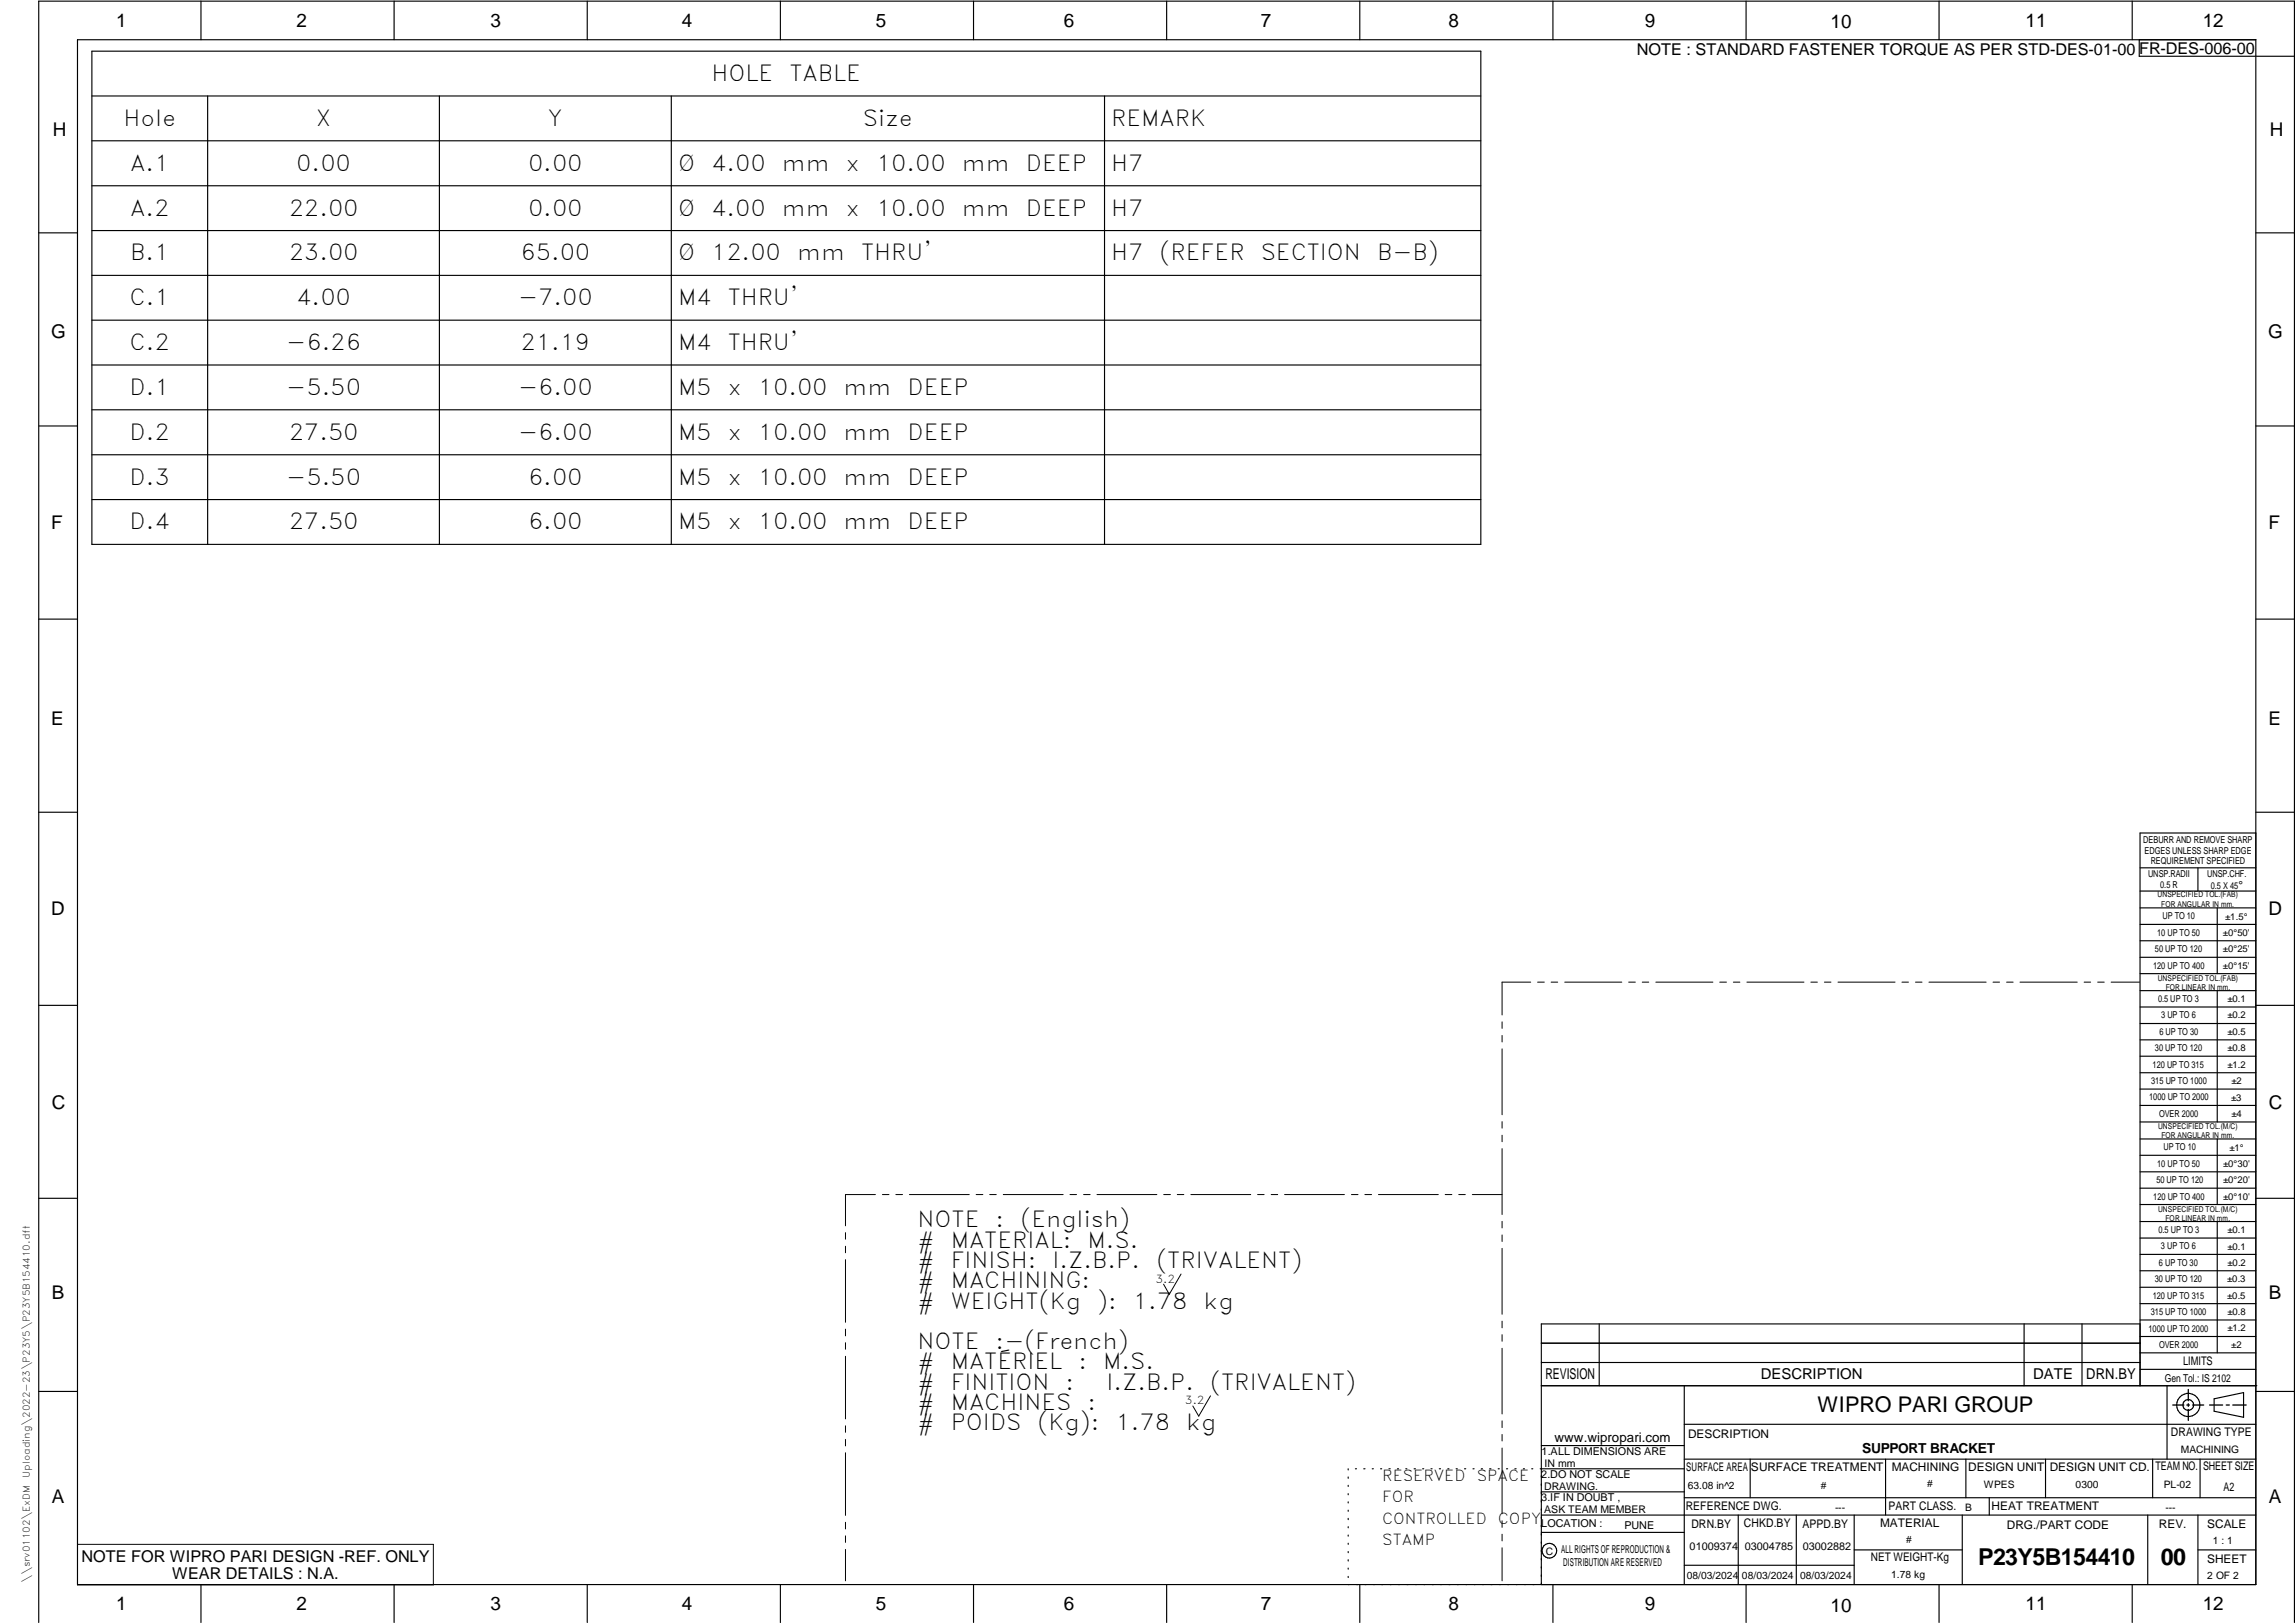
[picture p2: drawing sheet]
<svg xmlns="http://www.w3.org/2000/svg" width="594mm" height="420mm" viewBox="0 0 594 420" stroke-linecap="round" stroke-linejoin="round" font-family="sans-serif">
<defs><g id="words">
<g font-size="6">
<text x="512.1" y="405.2">P23Y5B154410</text>
<text x="559.3" y="405.1">00</text>
</g>
<g font-size="5.7">
<text x="184.2" y="21">HOLE</text>
<text x="204.4" y="21">TABLE</text>
<text x="32" y="32.6">Hole</text>
<text x="81.8" y="32.6">X</text>
<text x="141.9" y="32.6">Y</text>
<text x="223.3" y="32.6">Size</text>
<text x="287.6" y="32.6">REMARK</text>
<text x="33.7" y="44.2">A.1</text>
<text x="76.7" y="44.2">0.00</text>
<text x="136.7" y="44.2">0.00</text>
<text x="175.5" y="44.2">Ø</text>
<text x="184.1" y="44.2">4.00</text>
<text x="202.4" y="44.2">mm</text>
<text x="219" y="44.2">x</text>
<text x="226.8" y="44.2">10.00</text>
<text x="249" y="44.2">mm</text>
<text x="265.6" y="44.2">DEEP</text>
<text x="287.6" y="44.2">H7</text>
<text x="33.7" y="55.8">A.2</text>
<text x="74.8" y="55.8">22.00</text>
<text x="136.7" y="55.8">0.00</text>
<text x="175.5" y="55.8">Ø</text>
<text x="184.1" y="55.8">4.00</text>
<text x="202.4" y="55.8">mm</text>
<text x="219" y="55.8">x</text>
<text x="226.8" y="55.8">10.00</text>
<text x="249" y="55.8">mm</text>
<text x="265.6" y="55.8">DEEP</text>
<text x="287.6" y="55.8">H7</text>
<text x="33.7" y="67.4">B.1</text>
<text x="74.8" y="67.4">23.00</text>
<text x="134.7" y="67.4">65.00</text>
<text x="175.5" y="67.4">Ø</text>
<text x="184.1" y="67.4">12.00</text>
<text x="206.3" y="67.4">mm</text>
<text x="222.9" y="67.4">THRU'</text>
<text x="287.6" y="67.4">H7</text>
<text x="300.2" y="67.4">(REFER</text>
<text x="326.4" y="67.4">SECTION</text>
<text x="356.5" y="67.4">B-B)</text>
<text x="33.6" y="79">C.1</text>
<text x="76.7" y="79">4.00</text>
<text x="134.1" y="79">-7.00</text>
<text x="175.5" y="79">M4</text>
<text x="188.4" y="79">THRU'</text>
<text x="33.6" y="90.6">C.2</text>
<text x="74.1" y="90.6">-6.26</text>
<text x="134.7" y="90.6">21.19</text>
<text x="175.5" y="90.6">M4</text>
<text x="188.4" y="90.6">THRU'</text>
<text x="33.6" y="102.2">D.1</text>
<text x="74.1" y="102.2">-5.50</text>
<text x="134.1" y="102.2">-6.00</text>
<text x="175.5" y="102.2">M5</text>
<text x="188.4" y="102.2">x</text>
<text x="196.2" y="102.2">10.00</text>
<text x="218.4" y="102.2">mm</text>
<text x="234.9" y="102.2">DEEP</text>
<text x="33.6" y="113.8">D.2</text>
<text x="74.8" y="113.8">27.50</text>
<text x="134.1" y="113.8">-6.00</text>
<text x="175.5" y="113.8">M5</text>
<text x="188.4" y="113.8">x</text>
<text x="196.2" y="113.8">10.00</text>
<text x="218.4" y="113.8">mm</text>
<text x="234.9" y="113.8">DEEP</text>
<text x="33.6" y="125.4">D.3</text>
<text x="74.1" y="125.4">-5.50</text>
<text x="136.7" y="125.4">6.00</text>
<text x="175.5" y="125.4">M5</text>
<text x="188.4" y="125.4">x</text>
<text x="196.2" y="125.4">10.00</text>
<text x="218.4" y="125.4">mm</text>
<text x="234.9" y="125.4">DEEP</text>
<text x="33.6" y="137">D.4</text>
<text x="74.8" y="137">27.50</text>
<text x="136.7" y="137">6.00</text>
<text x="175.5" y="137">M5</text>
<text x="188.4" y="137">x</text>
<text x="196.2" y="137">10.00</text>
<text x="218.4" y="137">mm</text>
<text x="234.9" y="137">DEEP</text>
<text x="237.5" y="317.8">NOTE</text>
<text x="257.7" y="317.8">:</text>
<text x="264.1" y="317.8">(English)</text>
<text x="237.5" y="323">#</text>
<text x="246.1" y="323">MATERIAL:</text>
<text x="281.5" y="323">M.S.</text>
<text x="237.5" y="328.3">#</text>
<text x="246.1" y="328.3">FINISH:</text>
<text x="272.5" y="328.3">I.Z.B.P.</text>
<text x="299.4" y="328.3">(TRIVALENT)</text>
<text x="237.5" y="333.5">#</text>
<text x="246.1" y="333.5">MACHINING:</text>
<text x="237.5" y="338.8">#</text>
<text x="246.1" y="338.8">WEIGHT(Kg</text>
<text x="284" y="338.8">):</text>
<text x="293.3" y="338.8">1.78</text>
<text x="311.6" y="338.8">kg</text>
<text x="237.5" y="349.3">NOTE</text>
<text x="257.7" y="349.3">:-(French)</text>
<text x="237.5" y="354.5">#</text>
<text x="237.5" y="359.7">#</text>
<text x="246.1" y="359.7">FINITION</text>
<text x="246.1" y="354.5">MATÉRIEL</text>
<text x="275.8" y="359.7">:</text>
<text x="279.2" y="354.5">:</text>
<text x="285.6" y="354.5">M.S.</text>
<text x="286.4" y="359.7">I.Z.B.P.</text>
<text x="313.3" y="359.7">(TRIVALENT)</text>
<text x="237.5" y="365">#</text>
<text x="246.1" y="365">MACHINES</text>
<text x="281.5" y="365">:</text>
<text x="237.5" y="370.2">#</text>
<text x="246.1" y="370.2">POIDS</text>
<text x="268.5" y="370.2">(Kg):</text>
<text x="288.8" y="370.2">1.78</text>
<text x="307.1" y="370.2">kg</text>
</g>
<text font-size="5.6" x="470.5" y="365.5">WIPRO PARI GROUP</text>
<g font-size="4.9">
<text x="30.1" y="7">1</text>
<text x="76.7" y="7">2</text>
<text x="127" y="7">3</text>
<text x="176.5" y="7">4</text>
<text x="226.7" y="7">5</text>
<text x="275.4" y="7">6</text>
<text x="326.4" y="7">7</text>
<text x="375" y="7">8</text>
<text x="425.8" y="7">9</text>
<text x="473.9" y="7.4">10</text>
<text x="524.3" y="7">11</text>
<text x="570.2" y="7">12</text>
<text x="13.7" y="35.2">H</text>
<text x="587.5" y="35.2">H</text>
<text x="13.3" y="87.5">G</text>
<text x="587.2" y="87.5">G</text>
<text x="13.3" y="137">F</text>
<text x="587.2" y="137">F</text>
<text x="13.3" y="187.6">E</text>
<text x="587.2" y="187.6">E</text>
<text x="13.3" y="236.9">D</text>
<text x="587.2" y="236.9">D</text>
<text x="13.4" y="287">C</text>
<text x="587.3" y="287">C</text>
<text x="13.4" y="336.2">B</text>
<text x="587.3" y="336.2">B</text>
<text x="13.4" y="389.2">A</text>
<text x="587.3" y="389.2">A</text>
<text x="30.1" y="416.9">1</text>
<text x="76.7" y="416.9">2</text>
<text x="127" y="416.9">3</text>
<text x="176.5" y="416.9">4</text>
<text x="226.7" y="416.9">5</text>
<text x="275.4" y="416.9">6</text>
<text x="326.4" y="416.9">7</text>
<text x="375" y="416.9">8</text>
<text x="425.8" y="416.9">9</text>
<text x="473.9" y="417.3">10</text>
<text x="524.3" y="416.9">11</text>
<text x="570.2" y="416.9">12</text>
</g>
<g font-size="4.2">
<text x="423.7" y="14.3">NOTE : STANDARD FASTENER TORQUE AS PER STD-DES-01-00</text>
<text x="553.8" y="14">FR-DES-006-00</text>
<text x="21.1" y="404.3">NOTE FOR WIPRO PARI DESIGN -REF. ONLY</text>
<text x="44.5" y="408.8">WEAR DETAILS : N.A.</text>
</g>
<g font-size="3.9">
<text x="400" y="357">REVISION</text>
<text x="455.8" y="357">DESCRIPTION</text>
<text x="526.3" y="357">DATE</text>
<text x="540" y="357">DRN.BY</text>
<text x="357.8" y="383.3">RESERVED</text>
<text x="382.3" y="383.3">SPACE</text>
<text x="357.8" y="388.9">FOR</text>
<text x="357.8" y="394.4">CONTROLLED</text>
<text x="387.8" y="394.4">COPY</text>
<text x="357.8" y="400">STAMP</text>
</g>
<text font-size="3.6" x="482" y="376.1">SUPPORT BRACKET</text>
<text font-size="3.4" x="402.4" y="373.3">www.wipropari.com</text>
<g font-size="3.1">
<text x="565.1" y="353.4">LIMITS</text>
<text x="562" y="371.6">DRAWING TYPE</text>
<text x="437" y="372.2">DESCRIPTION</text>
<text x="436.5" y="380.8">SURFACE AREA</text>
<text x="453.3" y="380.8">SURFACE TREATMENT</text>
<text x="489.7" y="380.8">MACHINING</text>
<text x="509.5" y="380.8">DESIGN UNIT</text>
<text x="530.6" y="380.8">DESIGN UNIT CD.</text>
<text x="558" y="380.6">TEAM NO.</text>
<text x="570.3" y="380.6">SHEET SIZE</text>
<text x="575.6" y="386.1">A2</text>
<text x="436.4" y="391">REFERENCE DWG.</text>
<text x="437.8" y="395.4">DRN.BY</text>
<text x="451.4" y="395.4">CHKD.BY</text>
<text x="466.6" y="395.4">APPD.BY</text>
<text x="486.7" y="395.3">MATERIAL</text>
<text x="488.8" y="390.9">PART CLASS.</text>
<text x="515.5" y="390.9">HEAT TREATMENT</text>
<text x="519.5" y="395.9">DRG./PART CODE</text>
<text x="558.8" y="395.5">REV.</text>
<text x="571.4" y="395.6">SCALE</text>
<text x="484.3" y="404.2">NET WEIGHT-Kg</text>
<text x="571.3" y="404.7">SHEET</text>
</g>
<text font-size="3" x="579.4" y="230.1">°</text>
<g font-size="2.8">
<text x="299.1" y="332">3.2</text>
<text x="560.4" y="357.7">Gen Tol.: IS 2102</text>
<text x="306.7" y="363.5">3.2</text>
<text x="399.1" y="376.6">1.ALL DIMENSIONS ARE</text>
<text x="399" y="382.6">2.DO NOT SCALE</text>
<text x="399" y="388.7">3.IF IN DOUBT ,</text>
<text x="399" y="395.4">LOCATION :</text>
<text x="420.5" y="395.9">PUNE</text>
<text x="404.1" y="401.9">ALL RIGHTS OF REPRODUCTION &amp;</text>
<text x="437.4" y="401.2">01009374</text>
<text x="451.6" y="401.2">03004785</text>
<text x="466.7" y="401.2">03002882</text>
<text x="404.7" y="405.4">DISTRIBUTION ARE RESERVED</text>
</g>
<g font-size="2.7">
<text x="564.6" y="376.1">MACHINING</text>
<text x="399.8" y="379.6">IN mm</text>
<text x="399.7" y="385.6">DRAWING.</text>
<text x="436.9" y="385.4">63.08 in^2</text>
<text x="471.3" y="385.5">#</text>
<text x="498.9" y="385">#</text>
<text x="513.5" y="385.3">WPES</text>
<text x="537.3" y="385.1">0300</text>
<text x="560.1" y="385.1">PL-02</text>
<text x="399.7" y="391.7">ASK TEAM MEMBER</text>
<text x="475" y="391.2">---</text>
<text x="508.7" y="391.1">B</text>
<text x="560.6" y="391.1">---</text>
<text x="493.4" y="399.5">#</text>
<text x="572.8" y="399.7">1 : 1</text>
<text x="400.1" y="402.5">C</text>
<text x="436.6" y="408.7">08/03/2024</text>
<text x="450.9" y="408.7">08/03/2024</text>
<text x="466" y="408.9">08/03/2024</text>
<text x="489.5" y="408.4">1.78 kg</text>
<text x="571.4" y="408.6">2 OF 2</text>
</g>
<g font-size="2.5">
<text x="554.8" y="218.2">DEBURR AND REMOVE SHARP</text>
<text x="555.2" y="221">EDGES UNLESS SHARP EDGE</text>
<text x="556" y="227.1">UNSP.RADII</text>
<text x="556.7" y="223.8">REQUIREMENT SPECIFIED</text>
<text x="571.3" y="226.9">UNSP.CHF.</text>
<text x="559.2" y="229.9">0.5 R</text>
<text x="572.3" y="230.1">0.5 X 45</text>
<text x="559.8" y="238">UP TO 10</text>
<text x="576" y="238.1">±1.5°</text>
<text x="558.4" y="242.2">10 UP TO 50</text>
<text x="575.4" y="242.3">±0°50'</text>
<text x="557.4" y="250.7">120 UP TO 400</text>
<text x="557.8" y="246.5">50 UP TO 120</text>
<text x="575.4" y="250.7">±0°15'</text>
<text x="575.4" y="246.5">±0°25'</text>
<text x="558.6" y="259.4">0.5 UP TO 3</text>
<text x="559.4" y="263.7">3 UP TO 6</text>
<text x="576.6" y="263.6">±0.2</text>
<text x="576.6" y="259.4">±0.1</text>
<text x="559" y="267.9">6 UP TO 30</text>
<text x="576.6" y="267.9">±0.5</text>
<text x="557.8" y="272.1">30 UP TO 120</text>
<text x="576.6" y="272.2">±0.8</text>
<text x="556.8" y="280.6">315 UP TO 1000</text>
<text x="557.2" y="276.4">120 UP TO 315</text>
<text x="576.6" y="276.4">±1.2</text>
<text x="577.6" y="280.6">±2</text>
<text x="556.3" y="284.9">1000 UP TO 2000</text>
<text x="577.5" y="284.9">±3</text>
<text x="558.9" y="289.2">OVER 2000</text>
<text x="577.6" y="289.2">±4</text>
<text x="560" y="297.8">UP TO 10</text>
<text x="577.1" y="297.9">±1°</text>
<text x="558.4" y="302">10 UP TO 50</text>
<text x="575.5" y="302.1">±0°30'</text>
<text x="557.4" y="310.6">120 UP TO 400</text>
<text x="558.2" y="306.3">50 UP TO 120</text>
<text x="575.5" y="310.6">±0°10'</text>
<text x="575.5" y="306.4">±0°20'</text>
<text x="558.7" y="319.2">0.5 UP TO 3</text>
<text x="559.4" y="323.4">3 UP TO 6</text>
<text x="576.6" y="323.5">±0.1</text>
<text x="576.6" y="319.2">±0.1</text>
<text x="558.8" y="327.7">6 UP TO 30</text>
<text x="576.6" y="327.7">±0.2</text>
<text x="557.8" y="331.9">30 UP TO 120</text>
<text x="576.5" y="331.9">±0.3</text>
<text x="556.8" y="340.5">315 UP TO 1000</text>
<text x="557.3" y="336.3">120 UP TO 315</text>
<text x="576.5" y="336.2">±0.5</text>
<text x="576.6" y="340.5">±0.8</text>
<text x="556.2" y="344.7">1000 UP TO 2000</text>
<text x="576.6" y="344.7">±1.2</text>
<text x="558.9" y="349">OVER 2000</text>
<text x="577.6" y="348.9">±2</text>
</g>
<g font-size="2.4">
<text x="7.7" y="382.6" transform="rotate(-90 7.7 382.6)">Uploading\2022-23\P23Y5\P23Y5B154410.dft</text>
<text x="7.7" y="409.7" transform="rotate(-90 7.7 409.7)">\\srv01102\ExDM</text>
</g>
<g font-size="2.1">
<text x="558.5" y="232.3">UNSPECIFIED TOL.(FAB)</text>
<text x="559.5" y="234.7">FOR ANGULAR IN mm.</text>
<text x="558.5" y="253.9">UNSPECIFIED TOL.(FAB)</text>
<text x="560.6" y="256.3">FOR LINEAR IN mm.</text>
<text x="558.6" y="292.3">UNSPECIFIED TOL.(M/C)</text>
<text x="559.5" y="294.7">FOR ANGULAR IN mm.</text>
<text x="558.6" y="313.7">UNSPECIFIED TOL.(M/C)</text>
<text x="560.6" y="316.1">FOR LINEAR IN mm.</text>
</g>
</g></defs>
<g fill="none" stroke="#000" stroke-width=".3">
<path d="M20.1 10.3h563.8v399.9h-563.8zM23.8 13.3h359.5v127.6h-359.5zM52 .3v10M102 .3v10M152 .3v10M202 .3v10M252 .3v10M302 .3v10M352 .3v10M402 .3v10M452 .3v10M501.9 .3v10"/>
<path d="M551.9 .3v10M553.8 10.3v4.3h40.2M23.8 24.8h359.5M23.8 36.4h359.5M53.8 24.8v116.1M113.7 24.8v116.1M173.8 24.8v116.1M285.9 24.8v116.1M23.8 48.1h359.5M23.8 59.7h359.5M10 60.3h10.1M23.8 71.3h359.5"/>
<path d="M583.9 60.3h10M23.8 82.9h359.5M23.8 94.5h359.5M10 110.3h10.1M23.8 106.1h359.5M23.8 117.7h359.5M583.9 110.3h10M23.8 129.3h359.5M10 160.3h10.1M583.9 160.3h10M10 210.3h10.1M583.9 215.6h-29.9v143.1"/>
<path d="M583.9 210.3h10M554 224.7h29.9M554 230.7h29.9M554 235h29.9M554 239.3h29.9M569 224.7v6M573.9 235v17.1M554 243.5h29.9M554 247.8h29.9M554 252.1h29.9M554 256.5h29.9M573.9 256.5v33.9"/>
<path d="M10 260.3h10.1M554 260.7h29.9M554 265h29.9M554 269.2h29.9M554 273.4h29.9M554 277.7h29.9M583.9 260.3h10M554 281.9h29.9M554 286.2h29.9M554 290.4h29.9M554 294.9h29.9M554 299.1h29.9"/>
<path d="M573.9 294.9v16.9M10 310.2h10.1M554 303.4h29.9M554 307.6h29.9M554 311.8h29.9M554 316.2h29.9M573.9 316.2v34M583.9 310.2h10M554 320.5h29.9M554 324.7h29.9M554 329h29.9M554 333.2h29.9"/>
<path d="M554 337.5h29.9M399 358.7h185.2M399 352.7h155M399 347.7h155M414 342.7v16M436 358.7v51.5M524 342.7v16M538.9 342.7v16M554 341.7h29.9M554 346h29.9M554 350.2h29.9M554 354.5h29.9"/>
<path d="M554 342.7h-155v67.5M561 358.7v19M10 360.2h10.1M399 374.2h37M436 377.7h147.9M453 377.7v10M488.1 377.7v14.5M508.9 377.7v10M529.5 377.7v10M557.2 377.7v10M569.5 377.7v10M573.1 362.1l7.7-1.6v6.4l-7.7-1.6z"/>
<path d="M583.9 368.7h-147.9M583.9 360.2h10M349 380.2v.3M349 382.4v.3M349 384.5v.3M349 386.7v.3M349 388.8v.3M349 390.9v.3M349 393.1v.3M349 395.2v.3M349 397.4v.3M349 399.5v.3"/>
<path d="M350.9 380.2h.2M353 380.2h.3M355.2 380.2h.3M357.4 380.2h.3M359.5 380.2h.4M361.7 380.2h.3M363.9 380.2h.3M366 380.2h.4M368.3 380.2h.2M370.4 380.2h.3M372.6 380.2h.3M374.8 380.2h.3"/>
<path d="M376.9 380.2h.3M379.1 380.2h.3M381.3 380.2h.3M383.4 380.2h.3M385.6 380.2h.3M387.8 380.2h.3M390 380.2h.3M392.1 380.2h.4M394.3 380.2h.3M396.5 380.2h.3M399 396.7h37M399 392.2h184.9"/>
<path d="M399 386.2h37M436 380.2h-37.3M436 387.7h147.9M450 392.2v18M465 392.2v18M480 392.2v18M508 392.2v18M514.9 387.7v4.5M556 392.2v18M569 392.2v18M52 410.2v9.8M102 410.2v9.8"/>
<path d="M152 410.2v9.8M202 410.2v9.8M252 410.2v9.8M302 410.2v9.8M349 401.7v.3M349 403.8v.3M349 405.9v.3M349 408.1v.3M352 410.2v9.8M402 410.2v9.8M436 405.2h44M452 410.2v9.8"/>
<path d="M480 401.2h28M501.9 410.2v9.8M551.9 410.2v9.8M569 401.2h14.9M10 420v-419.7h583.9v419.7"/>
<circle cx="566.4" cy="363.7" r="1.39"/>
<circle cx="566.5" cy="363.7" r="3"/>
<circle cx="401.1" cy="401.4" r="1.9"/>
</g>
<g fill="none" stroke="#000" stroke-width=".26">
<path d="M396.2 254.3h-7.4v8.5M398 254.3h1.7M401.5 254.3h1.7M405 254.3h14.8M421.6 254.3h1.7M425.1 254.3h1.7M428.6 254.3h14.8M445.2 254.3h1.7M448.7 254.3h1.7M452.2 254.3h14.8M468.8 254.3h1.6M472.3 254.3h1.7"/>
<path d="M475.8 254.3h14.8M492.3 254.3h1.7M495.8 254.3h1.7M499.3 254.3h14.8M515.9 254.3h1.7M519.4 254.3h1.7M522.9 254.3h14.8M539.5 254.3h1.7M543 254.3h1.7M546.5 254.3h7.3M388.8 264.5v1.7M388.8 268.1v1.6"/>
<path d="M388.8 271.5v17.1M388.8 290.4v1.7M388.8 293.9v1.7M388.8 297.3v17.1M218.9 319.1v1.7M226.6 309.2h-7.7v8.1M228.4 309.2h1.7M231.9 309.2h1.7M235.4 309.2h15.5M252.7 309.2h1.7M256.2 309.2h1.7M259.7 309.2h15.5"/>
<path d="M277 309.2h1.7M280.5 309.2h1.7M284 309.2h15.5M301.2 309.2h1.8M304.8 309.2h1.6M308.3 309.2h15.5M325.5 309.2h1.7M329.1 309.2h1.6M332.5 309.2h15.5M349.8 309.2h1.7M353.3 309.2h1.7M356.8 309.2h15.5"/>
<path d="M374.1 309.2h1.7M377.6 309.2h1.7M381.1 309.2h7.7M388.8 316.2v1.7M388.8 319.7v1.7M218.9 322.6v1.7M218.9 326.1v16.2M305.7 329.8l-3 5.3-1.5-2.7M388.8 323.2v17M218.9 344.1v1.7M218.9 347.6v1.7M218.9 351.1v16.2"/>
<path d="M388.8 342v1.7M388.8 345.5v1.7M388.8 349v17.1M218.9 369.1v1.7M218.9 372.6v1.7M218.9 376.1v16.2M313.3 361.4l-3 5.2-1.5-2.6M388.8 367.8v1.8M388.8 371.3v1.7M388.8 374.9v17M20.1 399.8h92.1v10.5h-92.1zM218.9 394.1v1.7"/>
<path d="M218.9 397.6v1.7M388.8 393.7v1.7M388.8 397.2v1.7M218.9 401.1v8.1M388.8 400.7v8.5"/>
</g>
<path d="M566.5 359.7v2.9M562.4 363.7h2.9M566.1 363.7h.7M566.5 363.4v.7M566.5 364.9v2.8M567.6 363.7h2.8M572 363.7h3.3M576.3 363.7h.8M578 363.7h3.4" fill="none" stroke="#000" stroke-width=".34"/>
<use href="#words"/>
</svg>
